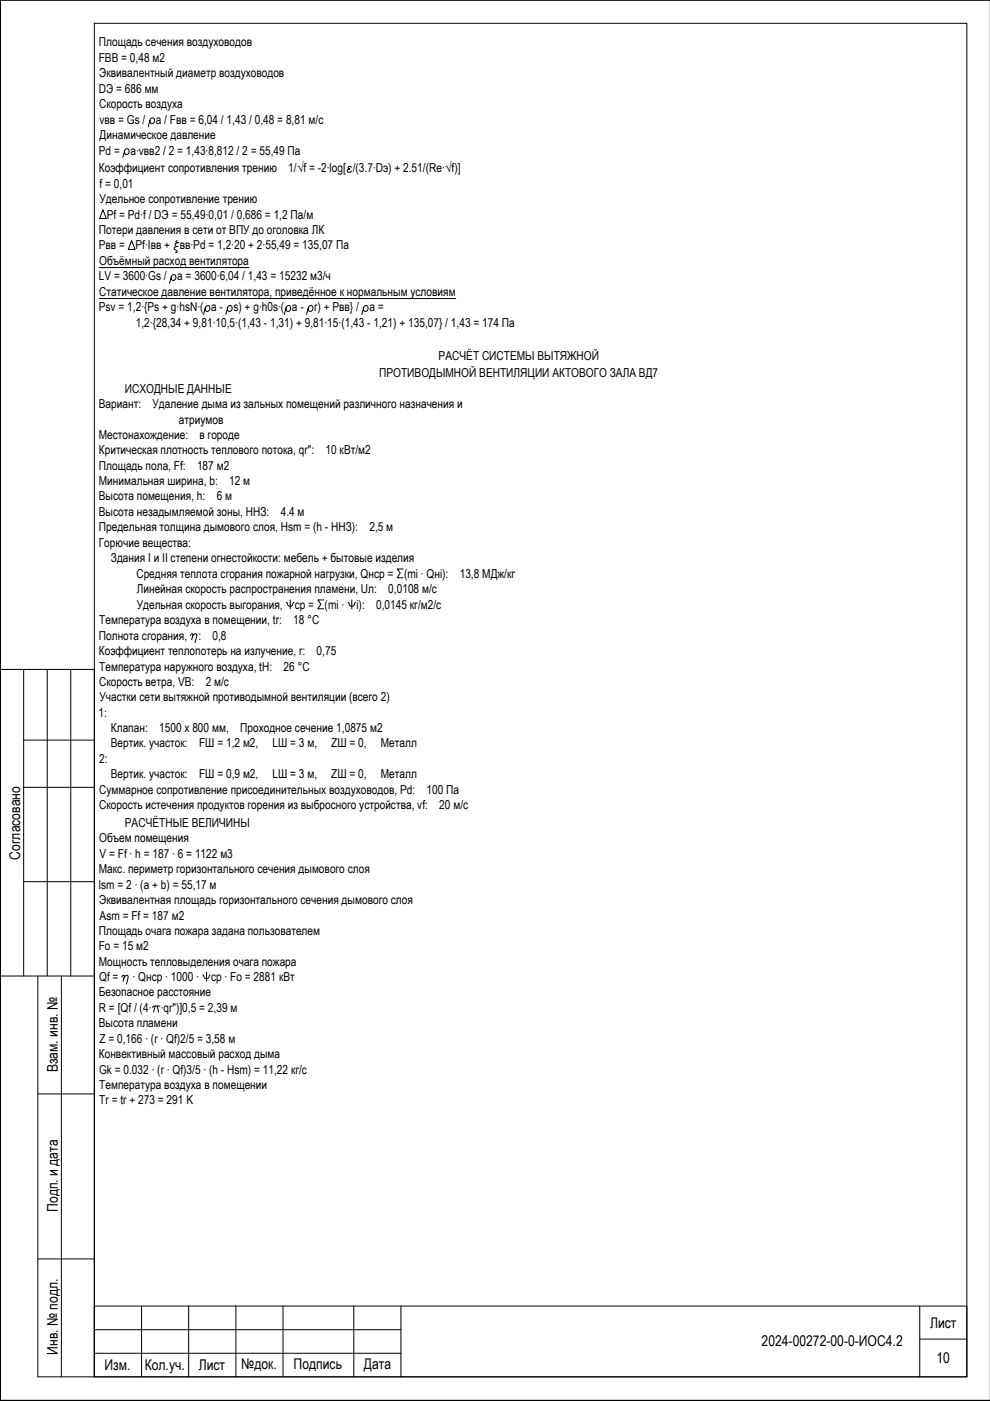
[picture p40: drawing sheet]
<svg xmlns="http://www.w3.org/2000/svg" width="210mm" height="297mm" viewBox="0 0 210 297" stroke-linecap="round" stroke-linejoin="round" font-family="sans-serif">
<defs><g id="words">
<g font-size="3.1">
<text x="4.3" y="182.2" transform="rotate(-90 4.3 182.2)">Согласовано</text>
<text x="12.3" y="227.4" transform="rotate(-90 12.3 227.4)">Взам. инв. №</text>
<text x="12.3" y="256.9" transform="rotate(-90 12.3 256.9)">Подп. и дата</text>
<text x="197.2" y="281.5">Лист</text>
<text x="12.3" y="287.2" transform="rotate(-90 12.3 287.2)">Инв. № подл.</text>
<text x="161.5" y="285.5">2024-00272-00-0-ИОС4.2</text>
<text x="22.2" y="290.5">Изм.</text>
<text x="30.7" y="290.5">Кол.уч.</text>
<text x="42.1" y="290.5">Лист</text>
<text x="51.2" y="290.3">№док.</text>
<text x="62.3" y="290.3">Подпись</text>
<text x="77.1" y="290.3">Дата</text>
<text x="198.6" y="289">10</text>
</g>
<g font-size="2.6">
<text x="21" y="9.8">Площадь сечения воздуховодов</text>
<text x="20.9" y="13.1">FВВ = 0,48 м2</text>
<text x="21" y="16.4">Эквивалентный диаметр воздуховодов</text>
<text x="21" y="19.7">DЭ = 686 мм</text>
<text x="21" y="23">Скорость воздуха</text>
<text x="21.1" y="26.2">vвв = Gs /</text>
<text x="21.1" y="29.5">Динамическое давление</text>
<text x="33" y="26.2">a / Fвв = 6,04 / 1,43 / 0,48 = 8,81 м/с</text>
<text x="21" y="32.8">Pd =</text>
<text x="27.6" y="32.8">a∙vвв2 / 2 = 1,43∙8,812 / 2 = 55,49 Па</text>
<text x="21" y="36.5">Коэффициент сопротивления трению</text>
<text x="21.1" y="39.8">f = 0,01</text>
<text x="61.1" y="36.5">1/√f = -2∙log[ /(3.7∙Dэ) + 2.51/(Re∙√f)]</text>
<text x="21.1" y="43.1">Удельное сопротивление трению</text>
<text x="22.6" y="46.3">Pf = Pd∙f / DЭ = 55,49∙0,01 / 0,686 = 1,2 Па/м</text>
<text x="21" y="49.6">Потери давления в сети от ВПУ до оголовка ЛК</text>
<text x="21" y="52.9">Pвв =</text>
<text x="28.7" y="52.9">Pf∙Iвв +</text>
<text x="38.1" y="52.9">вв∙Pd = 1,2∙20 + 2∙55,49 = 135,07 Па</text>
<text x="21" y="59.5">LV = 3600∙Gs /</text>
<text x="21" y="56.2">Объёмный расход вентилятора</text>
<text x="37.6" y="59.5">a = 3600∙6,04 / 1,43 = 15232 м3/ч</text>
<text x="21" y="62.7">Статическое давление вентилятора, приведённое к нормальным условиям</text>
<text x="21" y="66">Psv = 1,2∙{Ps + g∙hsN∙( a -</text>
<text x="28.8" y="69.3">1,2∙{28,34 + 9,81∙10,5∙(1,43 - 1,31) + 9,81∙15∙(1,43 - 1,21) + 135,07} / 1,43 = 174 Па</text>
<text x="49.5" y="66">s) + g∙h0s∙( a -</text>
<text x="66.6" y="66">r) + Pвв} /</text>
<text x="78.3" y="66">a =</text>
<text x="93" y="76.3">РАСЧЁТ СИСТЕМЫ ВЫТЯЖНОЙ</text>
<text x="26.5" y="83.3">ИСХОДНЫЕ ДАННЫЕ</text>
<text x="80.4" y="80">ПРОТИВОДЫМНОЙ ВЕНТИЛЯЦИИ АКТОВОГО ЗАЛА ВД7</text>
<text x="21" y="86.5">Вариант:</text>
<text x="32.3" y="86.5">Удаление дыма из зальных помещений различного назначения и</text>
<text x="37.9" y="89.8">атриумов</text>
<text x="21" y="93">Местонахождение:</text>
<text x="42.3" y="93">в городе</text>
<text x="21" y="96.3">Критическая плотность теплового потока, qr&quot;:</text>
<text x="21" y="99.6">Площадь пола, Ff:</text>
<text x="41.8" y="99.6">187 м2</text>
<text x="69" y="96.3">10 кВт/м2</text>
<text x="21" y="102.9">Минимальная ширина, b:</text>
<text x="21" y="106.1">Высота помещения, h:</text>
<text x="45.9" y="106.1">6 м</text>
<text x="48.6" y="102.9">12 м</text>
<text x="21" y="109.4">Высота незадымляемой зоны, HНЗ:</text>
<text x="21" y="112.7">Предельная толщина дымового слоя, Hsm = (h - HНЗ):</text>
<text x="59.5" y="109.4">4.4 м</text>
<text x="78.3" y="112.7">2,5 м</text>
<text x="21" y="115.9">Горючие вещества:</text>
<text x="23.5" y="119.2">Здания I и II степени огнестойкости: мебель + бытовые изделия</text>
<text x="28.9" y="122.5">Средняя теплота сгорания пожарной нагрузки, Qнср =</text>
<text x="29" y="125.8">Линейная скорость распространения пламени, Uл:</text>
<text x="82.3" y="125.8">0,0108 м/с</text>
<text x="85.7" y="122.5">(mi ∙ Qнi):</text>
<text x="97.5" y="122.5">13,8 МДж/кг</text>
<text x="29" y="129.1">Удельная скорость выгорания,</text>
<text x="62.5" y="129.1">ср =</text>
<text x="68.8" y="129.1">(mi ∙</text>
<text x="75.6" y="129.1">i):</text>
<text x="79.7" y="129.1">0,0145 кг/м2/с</text>
<text x="21" y="135.6">Полнота сгорания,</text>
<text x="21.1" y="132.4">Температура воздуха в помещении, tr:</text>
<text x="42.1" y="135.6">:</text>
<text x="45.1" y="135.6">0,8</text>
<text x="62.2" y="132.4">18 °C</text>
<text x="21" y="138.9">Коэффициент теплопотерь на излучение, r:</text>
<text x="21.1" y="142.2">Температура наружного воздуха, tН:</text>
<text x="60.1" y="142.2">26 °C</text>
<text x="67.1" y="138.9">0,75</text>
<text x="21" y="145.4">Скорость ветра, VВ:</text>
<text x="21.1" y="148.7">Участки сети вытяжной противодымной вентиляции (всего 2)</text>
<text x="43.6" y="145.4">2 м/с</text>
<text x="20.9" y="152">1:</text>
<text x="23.5" y="155.2">Клапан:</text>
<text x="33.7" y="155.2">1500 x 800 мм,</text>
<text x="50.9" y="155.2">Проходное сечение 1,0875 м2</text>
<text x="21.1" y="161.7">2:</text>
<text x="23.5" y="158.5">Вертик. участок:</text>
<text x="42.2" y="158.5">FШ = 1,2 м2,</text>
<text x="57.8" y="158.5">LШ = 3 м,</text>
<text x="70.2" y="158.5">ZШ = 0,</text>
<text x="80.8" y="158.5">Металл</text>
<text x="23.5" y="165">Вертик. участок:</text>
<text x="42.2" y="165">FШ = 0,9 м2,</text>
<text x="57.8" y="165">LШ = 3 м,</text>
<text x="70.2" y="165">ZШ = 0,</text>
<text x="80.8" y="165">Металл</text>
<text x="21" y="168.3">Суммарное сопротивление присоединительных воздуховодов, Pd:</text>
<text x="21" y="171.6">Скорость истечения продуктов горения из выбросного устройства, vf:</text>
<text x="90.4" y="168.3">100 Па</text>
<text x="93.1" y="171.6">20 м/с</text>
<text x="21" y="178.6">Объем помещения</text>
<text x="26.5" y="175.3">РАСЧЁТНЫЕ ВЕЛИЧИНЫ</text>
<text x="21" y="185.2">Макс. периметр горизонтального сечения дымового слоя</text>
<text x="21.1" y="181.9">V = Ff ∙ h = 187 ∙ 6 = 1122 м3</text>
<text x="21" y="188.4">lsm = 2 ∙ (a + b) = 55,17 м</text>
<text x="21" y="191.7">Эквивалентная площадь горизонтального сечения дымового слоя</text>
<text x="21.1" y="195">Asm = Ff = 187 м2</text>
<text x="20.9" y="201.5">Fo = 15 м2</text>
<text x="21" y="198.2">Площадь очага пожара задана пользователем</text>
<text x="21" y="204.8">Мощность тепловыделения очага пожара</text>
<text x="21" y="208">Qf =</text>
<text x="28.1" y="208">∙ Qнср ∙ 1000 ∙</text>
<text x="44.8" y="208">ср ∙ Fo = 2881 кВт</text>
<text x="20.9" y="211.3">Безопасное расстояние</text>
<text x="21" y="214.6">R = [Qf / (4∙</text>
<text x="34.1" y="214.6">∙qr&quot;)]0,5 = 2,39 м</text>
<text x="21" y="217.8">Высота пламени</text>
<text x="21.1" y="221.1">Z = 0,166 ∙ (r ∙ Qf)2/5 = 3,58 м</text>
<text x="21" y="224.4">Конвективный массовый расход дыма</text>
<text x="21" y="227.6">Gk = 0.032 ∙ (r ∙ Qf)3/5 ∙ (h - Hsm) = 11,22 кг/с</text>
<text x="21.1" y="230.9">Температура воздуха в помещении</text>
<text x="21.1" y="234.1">Tr = tr + 273 = 291 K</text>
</g>
</g></defs>
<g fill="none" stroke="#000" stroke-width=".21">
<path d="M0 .1v296.8v-296.8v296.8h210h-210zM20 4.9h185v287h-185zM26.4 32.1a.53 .53 0 0 0 .5 .7 .6 .6 0 0 0 .5-.8 .6 .6 0 0 0-.8-.4l-.6 1.8M31.8 25.5a.51 .51 0 0 0 .5 .7 .64 .64 0 0 0 .5-.6 .64 .64 0 0 0-.6-.6l-.3 .3-.5 1.6M74.5 35.5l-.2-.2-.5 .1 .1 .3 .3 .1-.6 .3 .1 .4a.55 .55 0 0 0 .8-.2M21 56.7h31.8M21.8 44.5l.7 1.8h-1.4zM27.9 51l.7 1.9h-1.4zM36.3 58.7a.53 .53 0 0 0 .6 .8 .6 .6 0 0 0 .4-.8 .6 .6 0 0 0-.7-.4l-.3 .4-.3 1.4M37.6 51l-.3 .3 .6 .2M37.6 52.3l-.6 .1-.1 .2v.2l.7 .4v.2l-.4 .1M37.7 51.5l-.5 .1-.1 .4 .6 .3"/>
<path d="M21 63.3h75.6M43.5 65.3a.51 .51 0 0 0 .5 .7 .6 .6 0 0 0 .5-.7 .6 .6 0 0 0-.7-.4l-.2 .2-.4 1.6M48.2 65.3a.51 .51 0 0 0 .6 .7 .6 .6 0 0 0 .4-.7 .6 .6 0 0 0-.7-.4l-.6 1.8M60.6 65.3a.51 .51 0 0 0 .6 .7 .6 .6 0 0 0 .4-.7 .6 .6 0 0 0-.7-.4l-.2 .2-.4 1.6M65.4 65.3a.51 .51 0 0 0 .5 .7 .6 .6 0 0 0 .5-.7 .6 .6 0 0 0-.8-.4l-.6 1.8M77.1 65.3a.51 .51 0 0 0 .5 .7 .6 .6 0 0 0 .5-.7 .6 .6 0 0 0-.8-.4l-.6 1.8M40.4 134.7l.2-.3 .3 .1-.3 1.1M40.8 135l.4-.5 .3-.1 .2 .1-.3 1.7M60.7 127.7h.1a.71 .71 0 0 0 .4 .7 .71 .71 0 0 0 .8 0l.1-.6 .2-.1M61.5 127.2v1.9M68.7 127.2h-1.3l.6 .9-.6 1h1.3M73.8 127.7h.1a.71 .71 0 0 0 .3 .7 .71 .71 0 0 0 .8 0l.2-.6 .2-.1"/>
<path d="M74.6 127.2v1.9M85.5 120.6h-1.3l.7 .9-.7 1h1.3M5 141.9v65M5 156.9h15M10 141.9v65M15 141.9v65M5 166.9h15M5 186.9h15M8 206.9v85h197v-15h-185M13 206.9v85M20 206.9h-20v-65h20v150M25.8 207.1l.3-.3 .3 .1-.3 1.1"/>
<path d="M26.3 207.4a.7 .7 0 0 1 .7-.6l.2 .4-.4 1.4M32.9 213.3l-.3 1.3M33.4 213.3l.2 1.3M33.9 213.3h-1.2l-.4 .3M43 206.7h.1a.71 .71 0 0 0 .3 .7 .71 .71 0 0 0 .8-.1l.2-.5 .2-.1M43.8 206.1v1.9M8 231.9h12M8 266.9h12M30 276.9v15M40 276.9v15M50 276.9v15M60 276.9v15"/>
<path d="M75 276.9v15M85 276.9v15M195 276.9v15M20 281.9h65M20 286.9h65M195 283.9h10"/>
</g>
<!-- layer: 0 -->
<path d="M210 .1h-210v296.9h210" fill="none" stroke="#000" stroke-width=".21"/>
<use href="#words"/>
</svg>
